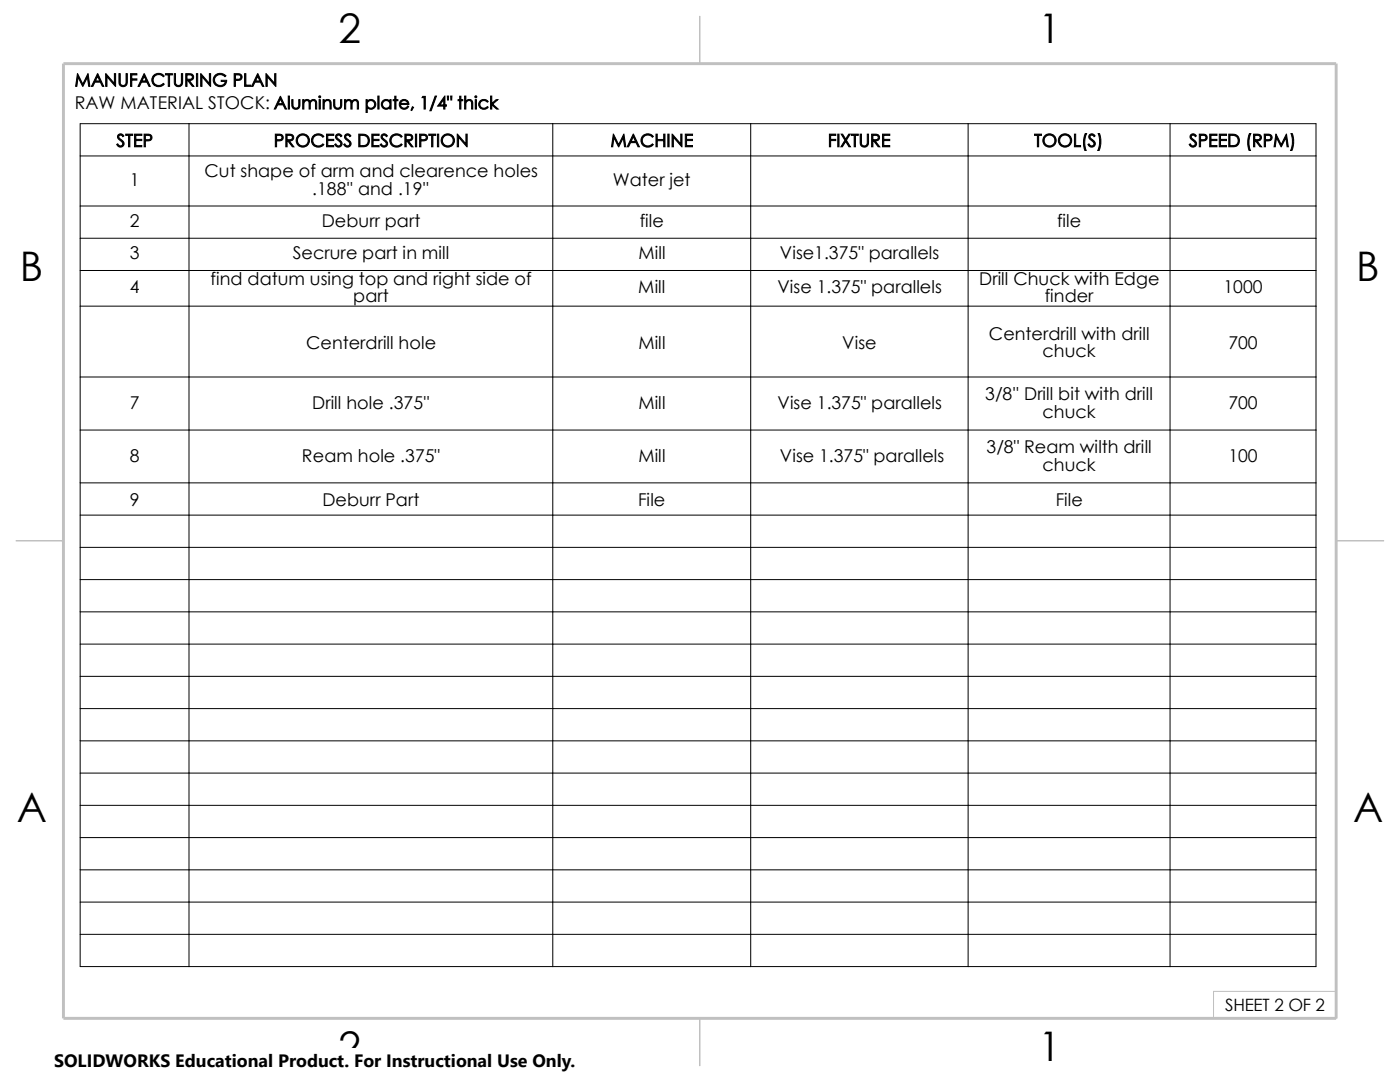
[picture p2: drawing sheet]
<svg xmlns="http://www.w3.org/2000/svg" width="279mm" height="216mm" viewBox="0 0 279 216" stroke-linecap="round" stroke-linejoin="round" font-family="sans-serif">
<defs><g id="words">
<g font-size="8.1">
<text x="67.6" y="8.5">2</text>
<text x="207.3" y="8.5">1</text>
<text x="4" y="56.1">B</text>
<text x="270.7" y="56.1">B</text>
<text x="3.3" y="164.1">A</text>
<text x="270" y="164.1">A</text>
<text x="67.6" y="211.7">2</text>
<text x="207.2" y="211.7">1</text>
</g>
<text font-size="3.6" x="10.8" y="213">SOLIDWORKS Educational Product. For Instructional Use Only.</text>
<g font-size="3.5">
<text x="14.9" y="17.2">MANUFACTURING PLAN</text>
<text x="14.9" y="21.8">RAW MATERIAL STOCK: Aluminum plate, 1/4&quot; thick</text>
<text x="23.2" y="29.3">STEP</text>
<text x="54.6" y="29.3">PROCESS DESCRIPTION</text>
<text x="121.8" y="29.3">MACHINE</text>
<text x="165.2" y="29.3">FIXTURE</text>
<text x="206.4" y="29.3">TOOL(S)</text>
<text x="237.3" y="29.3">SPEED (RPM)</text>
<text x="40.8" y="35.4">Cut shape of arm and clearence holes</text>
<text x="25.9" y="37.2">1</text>
<text x="62.3" y="38.9">.188'' and .19''</text>
<text x="122.3" y="37.2">Water jet</text>
<text x="25.9" y="45.3">2</text>
<text x="64.2" y="45.3">Deburr part</text>
<text x="127.7" y="45.3">file</text>
<text x="211" y="45.3">file</text>
<text x="25.9" y="51.8">3</text>
<text x="58.4" y="51.8">Secrure part in mill</text>
<text x="127.4" y="51.8">Mill</text>
<text x="155.6" y="51.8">Vise1.375&quot; parallels</text>
<text x="25.9" y="58.5">4</text>
<text x="42" y="56.8">find datum using top and right side of</text>
<text x="127.4" y="58.5">Mill</text>
<text x="155.2" y="58.5">Vise 1.375&quot; parallels</text>
<text x="195.4" y="56.8">Drill Chuck with Edge</text>
<text x="244.2" y="58.5">1000</text>
<text x="70.5" y="60.3">part</text>
<text x="208.5" y="60.3">finder</text>
<text x="61.1" y="69.6">Centerdrill hole</text>
<text x="127.4" y="69.6">Mill</text>
<text x="168.1" y="69.6">Vise</text>
<text x="197.4" y="67.8">Centerdrill with drill</text>
<text x="208" y="71.3">chuck</text>
<text x="245.2" y="69.6">700</text>
<text x="25.9" y="81.6">7</text>
<text x="62.3" y="81.6">Drill hole .375''</text>
<text x="127.4" y="81.6">Mill</text>
<text x="155.2" y="81.6">Vise 1.375&quot; parallels</text>
<text x="196.6" y="79.8">3/8'' Drill bit with drill</text>
<text x="208" y="83.3">chuck</text>
<text x="245.2" y="81.6">700</text>
<text x="25.9" y="92.1">8</text>
<text x="60.3" y="92.1">Ream hole .375&quot;</text>
<text x="127.4" y="92.1">Mill</text>
<text x="155.7" y="92.1">Vise 1.375&quot; parallels</text>
<text x="196.9" y="90.3">3/8&quot; Ream wilth drill</text>
<text x="208" y="93.9">chuck</text>
<text x="245.2" y="92.1">100</text>
<text x="25.9" y="101">9</text>
<text x="64.4" y="101">Deburr Part</text>
<text x="127.3" y="101">File</text>
<text x="210.7" y="101">File</text>
</g>
<text font-size="3.4" x="244.5" y="201.7">SHEET 2 OF 2</text>
</g></defs>
<path d="M266.7 153.3v49.9h-239.9M266.7 197.8h-24.5v5.4" fill="none" stroke="#c0c0c0" stroke-width=".2"/>
<path d="M139.7 3.2v9.5M3.1 107.9h9.6M266.7 107.9h9.5M139.7 203.2v9.5" fill="none" stroke="#c0c0c0" stroke-width=".3"/>
<path d="M12.7 12.7h254v190.5h-254z" fill="none" stroke="#c0c0c0" stroke-width=".59"/>
<g fill="none" stroke="#000" stroke-width=".2">
<path d="M16 24.7h246.6v168.2h-246.6zM16 31.1h246.6M37.7 24.7v168.2M110.3 24.7v168.2M149.8 24.7v168.2M193.2 24.7v168.2M233.5 24.7v168.2M16 41.1h246.6M16 47.5h246.6M16 54h246.6M16 61.1h246.6M16 75.2h246.6"/>
<path d="M16 85.8h246.6M16 96.4h246.6M16 102.8h246.6M16 109.2h246.6M16 115.7h246.6M16 122.1h246.6M16 128.5h246.6M16 135h246.6M16 141.4h246.6M16 147.8h246.6M16 154.3h246.6M16 160.7h246.6"/>
<path d="M16 167.1h246.6M16 173.6h246.6M16 180h246.6M16 186.4h246.6"/>
</g>
<path d="M10.8 209.2h104.1v6.7h-104.1z" fill="#fff"/>
<use href="#words"/>
</svg>
